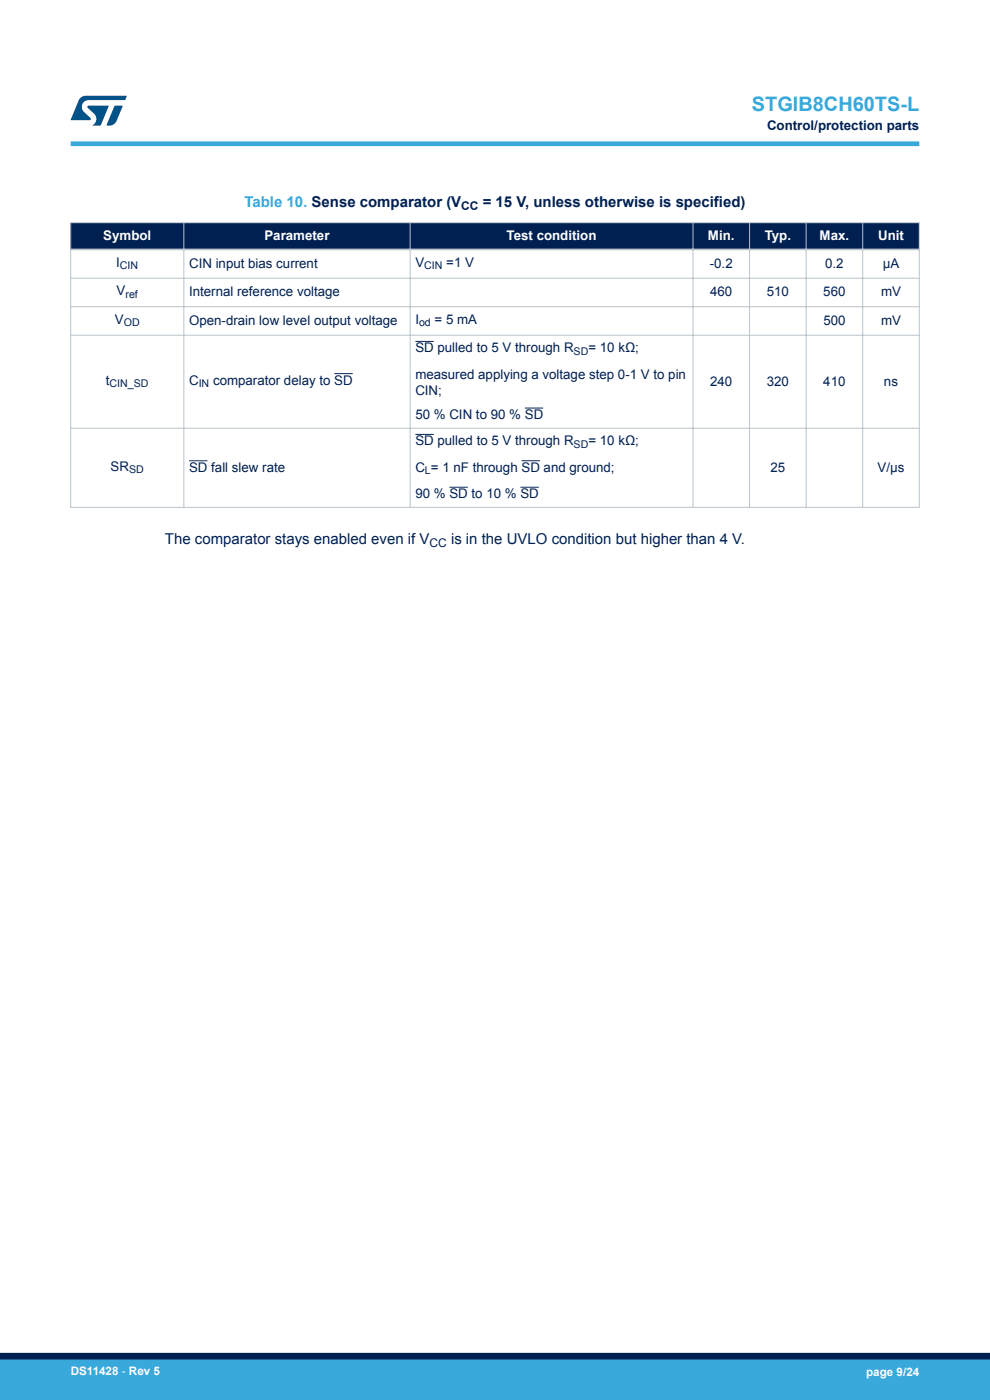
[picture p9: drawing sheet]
<svg xmlns="http://www.w3.org/2000/svg" width="210mm" height="297mm" viewBox="0 0 210 297" stroke-linecap="round" stroke-linejoin="round" font-family="sans-serif">
<defs><g id="words">
<text font-size="4.2" fill="#39a9dc" x="159.5" y="23.5">STGIB8CH60TS-L</text>
<text font-size="3.2" fill="#39a9dc" x="51.9" y="43.8">Table 10. Sense comparator (V</text>
<g font-size="3.2" fill="#002052">
<text x="102.4" y="43.8">= 15 V, unless otherwise is specified)</text>
<text x="35" y="115.5">The comparator stays enabled even if V</text>
<text x="95.7" y="115.5">is in the UVLO condition but higher than 4 V.</text>
</g>
<g font-size="2.8" fill="#002052">
<text x="162.7" y="27.5">Control/protection parts</text>
<text x="24.7" y="56.6">I</text>
<text x="40.1" y="56.8">CIN input bias current</text>
<text x="88.1" y="56.6">V</text>
<text x="94.7" y="56.6">=1 V</text>
<text x="150.6" y="56.8">-0.2</text>
<text x="175" y="56.8">0.2</text>
<text x="187.2" y="56.8">µA</text>
<text x="24.7" y="62.6">V</text>
<text x="40.1" y="62.9">Internal reference voltage</text>
<text x="150.6" y="62.9">460</text>
<text x="162.6" y="62.9">510</text>
<text x="174.6" y="62.9">560</text>
<text x="186.9" y="62.9">mV</text>
<text x="24.4" y="68.7">V</text>
<text x="40.1" y="68.9">Open-drain low level output voltage</text>
<text x="88.1" y="68.7">I</text>
<text x="92.2" y="68.7">= 5 mA</text>
<text x="174.6" y="68.9">500</text>
<text x="186.9" y="68.9">mV</text>
<text x="88.1" y="74.7">SD pulled to 5 V through R</text>
<text x="124.8" y="74.7">= 10 kΩ;</text>
<text x="22.5" y="81.6">t</text>
<text x="40.1" y="81.6">C</text>
<text x="45.2" y="81.6">comparator delay to SD</text>
<text x="88.1" y="80.3">measured applying a voltage step 0-1 V to pin</text>
<text x="88.1" y="83.7">CIN;</text>
<text x="150.6" y="81.8">240</text>
<text x="162.6" y="81.8">320</text>
<text x="174.6" y="81.8">410</text>
<text x="187.5" y="81.8">ns</text>
<text x="88.1" y="88.9">50 % CIN to 90 % SD</text>
<text x="88.1" y="94.5">SD pulled to 5 V through R</text>
<text x="124.8" y="94.5">= 10 kΩ;</text>
<text x="23.5" y="99.8">SR</text>
<text x="40.1" y="100.1">SD fall slew rate</text>
<text x="88.1" y="100.1">C = 1 nF through SD and ground;</text>
<text x="163.4" y="100.1">25</text>
<text x="186.1" y="100.1">V/µs</text>
<text x="88.1" y="105.6">90 % SD to 10 % SD</text>
</g>
<g font-size="2.8" fill="#fff">
<text x="21.9" y="50.9">Symbol</text>
<text x="56.1" y="50.9">Parameter</text>
<text x="107.5" y="50.9">Test condition</text>
<text x="150.2" y="50.9">Min.</text>
<text x="162.2" y="50.9">Typ.</text>
<text x="173.9" y="50.9">Max.</text>
<text x="186.3" y="50.9">Unit</text>
</g>
<g font-size="2.5" fill="#002052">
<text x="97.9" y="44.5">CC</text>
<text x="91.1" y="116.1">CC</text>
</g>
<g font-size="2.5" fill="#fff">
<text x="15" y="291.6">DS11428 - Rev 5</text>
<text x="183.7" y="291.9">page 9/24</text>
</g>
<g font-size="2.3" fill="#002052">
<text x="25.4" y="57.2">CIN</text>
<text x="90" y="57.2">CIN</text>
<text x="26.6" y="63.2">ref</text>
<text x="26.2" y="69.2">OD</text>
<text x="88.9" y="69.2">od</text>
<text x="121.7" y="75.3">SD</text>
<text x="23.3" y="82.1">CIN_SD</text>
<text x="42.1" y="82.1">IN</text>
<text x="121.7" y="95">SD</text>
<text x="27.4" y="100.4">SD</text>
<text x="90.1" y="100.6">L</text>
</g>
</g></defs>
<g fill="#002052">
<path d="M15 47.2h180v5.7h-180z" fill-rule="evenodd"/>
<path d="M15 47.2h180v5.7h-180z" fill-rule="evenodd"/>
</g>
<path d="M70.9 79.3h3.9M88.1 72.4h3.9M40.1 97.8h3.9M88.1 92.2h3.9M110.6 97.7h3.9M111.3 86.6h3.9M95.3 103.4h3.9M110.4 103.4h3.9" fill="none" stroke="#002052" stroke-width=".21"/>
<g fill="none" stroke="#b9c4ca" stroke-width=".21">
<path d="M14.9 47.2h180.2M14.9 59h180.2M15 47.1v60.6M39 47.1v60.6M87 47.1v60.6M147 47.1v60.6M159 47.1v60.6M171 47.1v60.6M183 47.1v60.6M195 47.1v60.6M14.9 65.1h180.2M14.9 71.1h180.2"/>
<path d="M14.9 90.8h180.2M14.9 107.6h180.2"/>
</g>
<path d="M14.9 52.9h180.2" fill="none" stroke="#b9c4ca" stroke-width=".35"/>
<path d="M15 30.5h180" fill="none" stroke="#39a9dc" stroke-width="1"/>
<g fill="#005288">
<path d="M17.1 20.7l1.1-.4 8.7 .1-.4 .8h-7.6a1.45 1.45 0 0 0-1.4 .9 1.45 1.45 0 0 0 .2 1.6l1.5 1.3v.4l-4.2 .1 1.7-4.2z"/>
<path d="M24.3 22.4l1.7 .1-1.3 3.2a1.6 1.6 0 0 1-1.5 .9l-.6-.1z"/>
<path d="M18.6 22.5h4.5l-1.8 4.1h-1.7a1.54 1.54 0 0 0 .4-2.4l-1.4-1.3z"/>
</g>
<g fill="#39a9dc">
<path d="M0 288.4h210v8.6h-210z" fill-rule="evenodd"/>
<path d="M-.1 288.4h210.2v4.4h-210.2z" fill-rule="evenodd"/>
</g>
<path d="M0 287.7h210" fill="none" stroke="#002052" stroke-width="1.4"/>
<use href="#words"/>
</svg>
